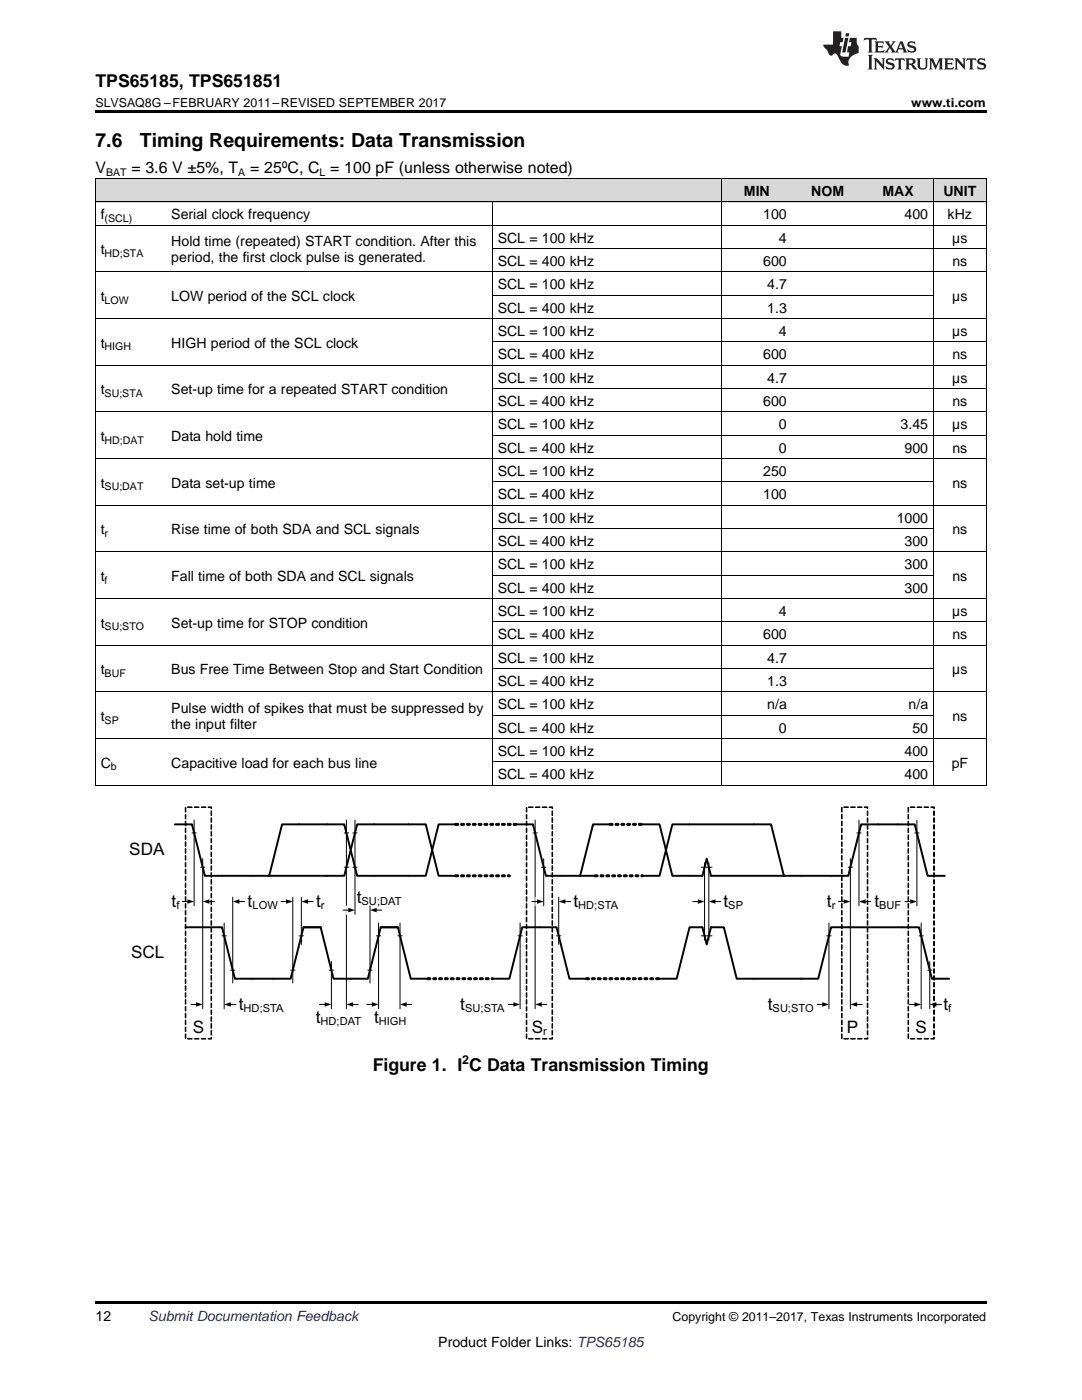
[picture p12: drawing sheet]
<svg xmlns="http://www.w3.org/2000/svg" width="216mm" height="279mm" viewBox="0 0 216 279" stroke-linecap="round" stroke-linejoin="round" font-family="sans-serif">
<defs><g id="words">
<g font-size="3.9">
<text x="19" y="29.3">7.6</text>
<text x="27.9" y="29.3">Timing Requirements: Data Transmission</text>
</g>
<g font-size="3.5">
<text x="19" y="17.3">TPS65185, TPS651851</text>
<text x="74.4" y="213.7">Figure 1. I C Data Transmission Timing</text>
</g>
<g font-size="3.4" fill="#010202">
<text x="25.8" y="170.7">SDA</text>
<text x="34.2" y="181">t</text>
<text x="49.4" y="181">t</text>
<text x="63.1" y="181">t</text>
<text x="71.2" y="180.1">t</text>
<text x="114.4" y="181">t</text>
<text x="144.4" y="181">t</text>
<text x="165" y="181">t</text>
<text x="174.5" y="181">t</text>
<text x="26.1" y="191.2">SCL</text>
<text x="47.7" y="201.5">t</text>
<text x="91.8" y="201.5">t</text>
<text x="153.2" y="201.5">t</text>
<text x="188.3" y="201.5">t</text>
<text x="38.5" y="206.2">S</text>
<text x="63" y="204.1">t</text>
<text x="74.6" y="204.1">t</text>
<text x="106.1" y="206.2">S</text>
<text x="169" y="206.2">P</text>
<text x="182.7" y="206.2">S</text>
</g>
<g font-size="3.2">
<text x="19" y="34.4">V</text>
<text x="26.2" y="34.4">= 3.6 V ±5%, T</text>
<text x="49.9" y="34.4">= 25ºC, C = 100 pF (unless otherwise noted)</text>
</g>
<g font-size="2.8">
<text x="148.4" y="39.1">MIN</text>
<text x="161.9" y="39.1">NOM</text>
<text x="176.1" y="39.1">MAX</text>
<text x="188.2" y="39.1">UNIT</text>
<text x="20.1" y="43.7">f</text>
<text x="34.2" y="43.7">Serial clock frequency</text>
<text x="152.3" y="43.7">100</text>
<text x="180.5" y="43.7">400</text>
<text x="189.1" y="43.7">kHz</text>
<text x="20.1" y="50.7">t</text>
<text x="34.2" y="49.1">Hold time (repeated) START condition. After this</text>
<text x="34.2" y="52.3">period, the first clock pulse is generated.</text>
<text x="99.3" y="48.4">SCL = 100 kHz</text>
<text x="99.3" y="53.1">SCL = 400 kHz</text>
<text x="152.3" y="53.1">600</text>
<text x="155.4" y="48.4">4</text>
<text x="190" y="48.4">µs</text>
<text x="190" y="53.1">ns</text>
<text x="99.3" y="57.7">SCL = 100 kHz</text>
<text x="153.1" y="57.7">4.7</text>
<text x="20.1" y="60">t</text>
<text x="34.2" y="60">LOW period of the SCL clock</text>
<text x="99.3" y="62.4">SCL = 400 kHz</text>
<text x="153.1" y="62.4">1.3</text>
<text x="190" y="60">µs</text>
<text x="20.1" y="69.4">t</text>
<text x="34.2" y="69.4">HIGH period of the SCL clock</text>
<text x="99.3" y="67">SCL = 100 kHz</text>
<text x="99.3" y="71.7">SCL = 400 kHz</text>
<text x="152.3" y="71.7">600</text>
<text x="155.4" y="67">4</text>
<text x="190" y="67">µs</text>
<text x="190" y="71.7">ns</text>
<text x="99.3" y="76.3">SCL = 100 kHz</text>
<text x="153.1" y="76.3">4.7</text>
<text x="190" y="76.3">µs</text>
<text x="20.1" y="78.7">t</text>
<text x="34.2" y="78.7">Set-up time for a repeated START condition</text>
<text x="99.3" y="81">SCL = 400 kHz</text>
<text x="152.3" y="81">600</text>
<text x="190" y="81">ns</text>
<text x="20.1" y="88">t</text>
<text x="34.2" y="88">Data hold time</text>
<text x="99.3" y="85.7">SCL = 100 kHz</text>
<text x="155.4" y="85.7">0</text>
<text x="179.7" y="85.7">3.45</text>
<text x="190" y="85.7">µs</text>
<text x="99.3" y="90.3">SCL = 400 kHz</text>
<text x="99.3" y="95">SCL = 100 kHz</text>
<text x="152.3" y="95">250</text>
<text x="155.4" y="90.3">0</text>
<text x="180.5" y="90.3">900</text>
<text x="190" y="90.3">ns</text>
<text x="20.1" y="97.3">t</text>
<text x="34.2" y="97.3">Data set-up time</text>
<text x="99.3" y="99.6">SCL = 400 kHz</text>
<text x="152.3" y="99.6">100</text>
<text x="190" y="97.3">ns</text>
<text x="20.1" y="106.6">t</text>
<text x="34.2" y="106.6">Rise time of both SDA and SCL signals</text>
<text x="99.3" y="104.3">SCL = 100 kHz</text>
<text x="178.9" y="104.3">1000</text>
<text x="190" y="106.6">ns</text>
<text x="99.3" y="108.9">SCL = 400 kHz</text>
<text x="99.3" y="113.6">SCL = 100 kHz</text>
<text x="180.5" y="108.9">300</text>
<text x="180.5" y="113.6">300</text>
<text x="20.1" y="115.9">t</text>
<text x="34.2" y="115.9">Fall time of both SDA and SCL signals</text>
<text x="99.3" y="118.3">SCL = 400 kHz</text>
<text x="180.5" y="118.3">300</text>
<text x="190" y="115.9">ns</text>
<text x="20.1" y="125.2">t</text>
<text x="34.2" y="125.2">Set-up time for STOP condition</text>
<text x="99.3" y="122.9">SCL = 100 kHz</text>
<text x="155.4" y="122.9">4</text>
<text x="190" y="122.9">µs</text>
<text x="99.3" y="127.6">SCL = 400 kHz</text>
<text x="152.3" y="127.6">600</text>
<text x="190" y="127.6">ns</text>
<text x="20.1" y="134.5">t</text>
<text x="34.2" y="134.5">Bus Free Time Between Stop and Start Condition</text>
<text x="99.3" y="132.2">SCL = 100 kHz</text>
<text x="99.3" y="136.9">SCL = 400 kHz</text>
<text x="153.1" y="132.2">4.7</text>
<text x="153.1" y="136.9">1.3</text>
<text x="190" y="134.5">µs</text>
<text x="20.1" y="143.9">t</text>
<text x="34.2" y="142.3">Pulse width of spikes that must be suppressed by</text>
<text x="99.3" y="141.5">SCL = 100 kHz</text>
<text x="153.1" y="141.5">n/a</text>
<text x="181.3" y="141.5">n/a</text>
<text x="190" y="143.9">ns</text>
<text x="34.2" y="145.5">the input filter</text>
<text x="99.3" y="146.2">SCL = 400 kHz</text>
<text x="155.4" y="146.2">0</text>
<text x="182.1" y="146.2">50</text>
<text x="20.1" y="153.2">C</text>
<text x="34.2" y="153.2">Capacitive load for each bus line</text>
<text x="99.3" y="150.8">SCL = 100 kHz</text>
<text x="99.3" y="155.5">SCL = 400 kHz</text>
<text x="180.5" y="150.8">400</text>
<text x="180.5" y="155.5">400</text>
<text x="189.9" y="153.2">pF</text>
<text x="19" y="263.6">12</text>
<text x="87.5" y="268.9">Product Folder Links: TPS65185</text>
</g>
<text font-size="2.8" fill="#0000c8" x="29.6" y="263.6">Submit Documentation Feedback</text>
<g font-size="2.5">
<text x="19" y="21.4">SLVSAQ8G –FEBRUARY 2011–REVISED SEPTEMBER 2017</text>
<text x="181.8" y="21.4">www.ti.com</text>
<text x="92.2" y="212.3">2</text>
<text x="134.2" y="263.6">Copyright © 2011–2017, Texas Instruments Incorporated</text>
</g>
<g font-size="2.2" fill="#010202">
<text x="35.2" y="181.4">f</text>
<text x="50.4" y="181.4">LOW</text>
<text x="64" y="181.4">r</text>
<text x="72.1" y="180.5">SU;DAT</text>
<text x="115.4" y="181.4">HD;STA</text>
<text x="145.3" y="181.4">SP</text>
<text x="166" y="181.4">r</text>
<text x="175.4" y="181.4">BUF</text>
<text x="48.6" y="201.9">HD;STA</text>
<text x="92.8" y="201.9">SU;STA</text>
<text x="154.2" y="201.9">SU;STO</text>
<text x="189.2" y="201.9">f</text>
<text x="63.9" y="204.5">HD;DAT</text>
<text x="75.6" y="204.5">HIGH</text>
<text x="108.4" y="206.6">r</text>
</g>
<g font-size="2.1">
<text x="21.2" y="35.1">BAT</text>
<text x="47.6" y="35.1">A</text>
<text x="63.8" y="35.1">L</text>
<text x="20.9" y="44.3">(SCL)</text>
<text x="20.9" y="51.3">HD;STA</text>
<text x="20.9" y="60.6">LOW</text>
<text x="20.9" y="69.9">HIGH</text>
<text x="20.9" y="79.2">SU;STA</text>
<text x="20.9" y="88.5">HD;DAT</text>
<text x="20.9" y="97.9">SU;DAT</text>
<text x="20.9" y="107.2">r</text>
<text x="20.9" y="116.5">f</text>
<text x="20.9" y="125.8">SU;STO</text>
<text x="20.9" y="135.1">BUF</text>
<text x="20.9" y="144.4">SP</text>
<text x="22.1" y="153.7">b</text>
</g>
</g></defs>
<g fill="#d8d8d8">
<path d="M19 35.7h14.1v4.7h-14.1z"/>
<path d="M33.1 35.7h65.1v4.7h-65.1z"/>
<path d="M98.2 35.7h45.8v4.7h-45.8z"/>
<path d="M144 35.7h14.1v4.7h-14.1z"/>
<path d="M158.1 35.7h14.1v4.7h-14.1z"/>
<path d="M172.2 35.7h14.1v4.7h-14.1z"/>
<path d="M186.3 35.7h10.5v4.7h-10.5z"/>
</g>
<path d="M19 259.7h177.8v.5h-177.8z" fill="#000"/>
<path d="M36.4 179.9h1.1M38.7 163.7v17.1M40.4 171.4v29.9" fill="none" stroke="#010202" stroke-width=".2"/>
<path d="M37.4 179.5l1.3 .4-1.3 .5z" fill="#010202"/>
<path d="M41.7 179.9h1.1" fill="none" stroke="#010202" stroke-width=".2"/>
<path d="M40.4 179.9l1.4-.4v.9z" fill="#010202"/>
<g fill="none" stroke="#010202" stroke-width=".39">
<path d="M34.9 164.5h3.4l2.6 10.3h3.4M59.7 164.5h-3.4l-2.6 10.3h-3.4M65.3 164.5h3.4l2.6 10.3h3.4M74.7 164.5h-3.4l-2.6 10.3h-3.4M81.5 164.5h3.5l2.5 10.3h3.4M90.9 164.5h-3.4l-2.5 10.3h-3.5M102.9 164.5h3.5l2.5 10.3h6.9l2.5-10.3h3.5M128.2 164.5h3.4l2.6 10.3h3.4M137.6 164.5h-3.4l-2.6 10.3h-3.4M150.4 164.5h3.5l2.5 10.3h3.4M175.3 164.5h-3.5l-2.5 10.3h-3.5M179.1 164.5h3.4l2.6 10.3h3.4"/>
<path d="M37 185.1h7.3l2.6 10.2h3.4M60.6 185.1h3.4l2.6 10.2h6.8l2.6-10.2h3.4M64 185.1h-3.4l-2.6 10.2h-3.4M76 185.1h3.4l2.6 10.2h3.4M98.2 195.3h3.4l2.6-10.2h6.9l2.5 10.2h3.4M141.9 185.1h2.5l2.6 10.2h3.4M169.3 185.1h-3.5l-2.5 10.2h-3.5M180 185.1h3.4l2.5 10.2h3.5"/>
</g>
<g fill="none" stroke="#010202" stroke-width=".2">
<path d="M38.3 166.2h.9M40 173.1h.9M68.7 166.2h.8M68.7 173.1h.8M70.4 166.2h.9M70.4 173.1h.9M106.4 166.2h.8M108.1 173.1h.8M169.3 173.1h.8M171 166.2h.8M182.5 166.2h.9M44.3 186.8h.9"/>
<path d="M44.7 184.2v17.1M46 193.6h.9M58 193.6h.8M59.7 186.8h.9M65.7 193.6h.9M73.4 193.6h.9M75.1 186.8h.9M79.4 186.8h.8M103.4 186.8h.8M111.1 186.8h.8M165 186.8h.8M183.4 186.8h.8"/>
<path d="M185.1 193.6h.8M38.1 200.5h1.1"/>
</g>
<path d="M39.1 200l1.3 .5-1.3 .4z" fill="#010202"/>
<path d="M45.9 200.5h1.2" fill="none" stroke="#010202" stroke-width=".2"/>
<path d="M44.7 200.5l1.4-.5v.9z" fill="#010202"/>
<path d="M46.4 179.1v17.1M47.7 179.9h1.1M58.4 179.1v17.1" fill="none" stroke="#010202" stroke-width=".2"/>
<path d="M46.4 179.9l1.4-.4v.9z" fill="#010202"/>
<path d="M56.1 179.9h1.1" fill="none" stroke="#010202" stroke-width=".2"/>
<path d="M57.1 179.5l1.3 .4-1.3 .5z" fill="#010202"/>
<path d="M60.1 179.1v9.4M61.4 179.9h1.1" fill="none" stroke="#010202" stroke-width=".2"/>
<path d="M60.1 179.9l1.4-.4v.9z" fill="#010202"/>
<path d="M69.1 163.7v37.6M66.1 191.9v9.4M63.8 200.5h1.1" fill="none" stroke="#010202" stroke-width=".2"/>
<path d="M64.8 200l1.3 .5-1.3 .4z" fill="#010202"/>
<path d="M70.3 200.5h1.2" fill="none" stroke="#010202" stroke-width=".2"/>
<path d="M69.1 200.5l1.4-.5v.9z" fill="#010202"/>
<path d="M70.8 163.7v18.8M73.8 180.8v15.4M75 181.6h1.2" fill="none" stroke="#010202" stroke-width=".2"/>
<path d="M73.8 181.6l1.4-.4v.9z" fill="#010202"/>
<path d="M69.1 180.8v1.7" fill="none" stroke="#fff" stroke-width=".2"/>
<path d="M68.5 181.6h1.1" fill="none" stroke="#010202" stroke-width=".2"/>
<path d="M69.5 181.2l1.3 .4-1.3 .5z" fill="#010202"/>
<path d="M75.5 184.2v17.1M79.8 184.2v17.1M73.2 200.5h1.1" fill="none" stroke="#010202" stroke-width=".2"/>
<path d="M74.2 200l1.3 .5-1.3 .4z" fill="#010202"/>
<path d="M81 200.5h1.2" fill="none" stroke="#010202" stroke-width=".2"/>
<path d="M79.8 200.5l1.4-.5v.9z" fill="#010202"/>
<path d="M103.8 184.2v17.1M101.4 200.5h1.2" fill="none" stroke="#010202" stroke-width=".2"/>
<path d="M102.4 200l1.4 .5-1.4 .4z" fill="#010202"/>
<path d="M106.8 163.7v37.6M108 200.5h1.1" fill="none" stroke="#010202" stroke-width=".2"/>
<path d="M106.8 200.5l1.3-.5v.9z" fill="#010202"/>
<path d="M108.5 171.4v9.4M111.5 179.1v9.4M112.7 179.9h1.1" fill="none" stroke="#010202" stroke-width=".2"/>
<path d="M111.5 179.9l1.3-.4v.9z" fill="#010202"/>
<path d="M106.8 179.1v1.7" fill="none" stroke="#fff" stroke-width=".2"/>
<path d="M106.1 179.9h1.2" fill="none" stroke="#010202" stroke-width=".2"/>
<path d="M107.2 179.5l1.3 .4-1.3 .5z" fill="#010202"/>
<path d="M140.2 174.8l.8-3.4 .9 3.4M140.2 185.1l.8 3.4 .9-3.4" fill="none" stroke="#010202" stroke-width=".39"/>
<path d="M140.6 172.2v15.4M141.4 172.2v15.4M142.7 179.9h1.1" fill="none" stroke="#010202" stroke-width=".2"/>
<path d="M141.4 179.9l1.4-.4v.9z" fill="#010202"/>
<path d="M138.2 179.9h1.2" fill="none" stroke="#010202" stroke-width=".2"/>
<path d="M139.2 179.5l1.4 .4-1.4 .5z" fill="#010202"/>
<path d="M165.4 184.2v17.1M163.1 200.5h1.1" fill="none" stroke="#010202" stroke-width=".2"/>
<path d="M164.1 200l1.3 .5-1.3 .4z" fill="#010202"/>
<path d="M169.7 171.4v29.9M170.9 200.5h1.1" fill="none" stroke="#010202" stroke-width=".2"/>
<path d="M169.7 200.5l1.3-.5v.9z" fill="#010202"/>
<path d="M167.3 179.9h1.2M171.4 163.7v17.1" fill="none" stroke="#010202" stroke-width=".2"/>
<path d="M168.3 179.5l1.4 .4-1.4 .5z" fill="#010202"/>
<path d="M172.6 179.9h1.2" fill="none" stroke="#010202" stroke-width=".2"/>
<path d="M171.4 179.9l1.3-.4v.9z" fill="#010202"/>
<path d="M180.6 179.9h1.1M183 163.7v17.1" fill="none" stroke="#010202" stroke-width=".2"/>
<path d="M181.6 179.5l1.4 .4-1.4 .5z" fill="#010202"/>
<path d="M181.5 200.5h1.1" fill="none" stroke="#010202" stroke-width=".2"/>
<path d="M182.5 200l1.3 .5-1.3 .4z" fill="#010202"/>
<path d="M185.5 191.9v9.4M186.7 200.5h1.2" fill="none" stroke="#010202" stroke-width=".2"/>
<path d="M185.5 200.5l1.4-.5v.9z" fill="#010202"/>
<path d="M183.8 184.2v17.1" fill="none" stroke="#010202" stroke-width=".2"/>
<path d="M90.8 164.4l.5-.1 .2 .2-.2 .2h-.4l-.2-.2zM92 164.4l.5-.1 .2 .2-.2 .2h-.4h-.1zM93.1 164.4l.6-.1 .2 .2-.2 .2h-.4h-.2zM94.3 164.4l.5-.1 .2 .2-.2 .2h-.4h-.1zM95.5 164.4l.5-.1 .2 .2-.2 .2h-.4h-.1zM96.6 164.4l.6-.1 .1 .2-.1 .2h-.4h-.2zM97.8 164.4l.5-.1 .2 .2-.2 .2h-.4l-.2-.2zM99 164.4l.5-.1 .2 .2-.2 .2h-.4l-.2-.2zM100.1 164.4l.5-.1 .2 .2-.2 .2h-.3l-.2-.2zM101.3 164.4l.5-.1 .2 .2-.2 .2h-.4l-.2-.2zM102.4 164.4l.5-.1 .2 .2-.2 .2h-.3h-.2z" fill-rule="evenodd" fill="#010202"/>
<path d="M90.8 164.4l.5-.1 .2 .2-.2 .2h-.4l-.2-.2zM92 164.4l.5-.1 .2 .2-.2 .2h-.4h-.1zM93.1 164.4l.6-.1 .2 .2-.2 .2h-.4h-.2zM94.3 164.4l.5-.1 .2 .2-.2 .2h-.4h-.1zM95.5 164.4l.5-.1 .2 .2-.2 .2h-.4h-.1zM96.6 164.4l.6-.1 .1 .2-.1 .2h-.4h-.2zM97.8 164.4l.5-.1 .2 .2-.2 .2h-.4l-.2-.2zM99 164.4l.5-.1 .2 .2-.2 .2h-.4l-.2-.2zM100.1 164.4l.5-.1 .2 .2-.2 .2h-.3l-.2-.2zM101.3 164.4l.5-.1 .2 .2-.2 .2h-.4l-.2-.2zM102.4 164.4l.5-.1 .2 .2-.2 .2h-.3h-.2z" fill="none" stroke="#010202" stroke-width=".2"/>
<path d="M90.8 174.7l.5-.1 .2 .2-.2 .2h-.4l-.2-.2zM92 174.7l.5-.1 .2 .2-.2 .2h-.4l-.1-.1zM93.1 174.7l.6-.1 .2 .2-.2 .2h-.4l-.2-.1zM94.3 174.7l.5-.1 .2 .2-.2 .2h-.4l-.1-.1zM95.5 174.7l.5-.1 .2 .2-.2 .2h-.4l-.1-.1zM96.6 174.7l.6-.1 .1 .2-.1 .2h-.4l-.2-.1zM97.8 174.7l.5-.1 .2 .2-.2 .2h-.4l-.2-.2zM99 174.7l.5-.1 .2 .2-.2 .2h-.4l-.2-.2zM100.1 174.7l.5-.1 .2 .2-.2 .2h-.3l-.2-.2zM101.3 174.7l.3-.1 .2 .2v.1l-.4 .1-.2-.2z" fill-rule="evenodd" fill="#010202"/>
<path d="M90.8 174.7l.5-.1 .2 .2-.2 .2h-.4l-.2-.2zM92 174.7l.5-.1 .2 .2-.2 .2h-.4l-.1-.1zM93.1 174.7l.6-.1 .2 .2-.2 .2h-.4l-.2-.1zM94.3 174.7l.5-.1 .2 .2-.2 .2h-.4l-.1-.1zM95.5 174.7l.5-.1 .2 .2-.2 .2h-.4l-.1-.1zM96.6 174.7l.6-.1 .1 .2-.1 .2h-.4l-.2-.1zM97.8 174.7l.5-.1 .2 .2-.2 .2h-.4l-.2-.2zM99 174.7l.5-.1 .2 .2-.2 .2h-.4l-.2-.2zM100.1 174.7l.5-.1 .2 .2-.2 .2h-.3l-.2-.2zM101.3 174.7l.3-.1 .2 .2v.1l-.4 .1-.2-.2z" fill="none" stroke="#010202" stroke-width=".2"/>
<path d="M85.2 195.2l.6-.1 .2 .2-.2 .2h-.4l-.2-.2zM86.4 195.2l.5-.1 .2 .2-.2 .2h-.4h-.1zM87.6 195.2l.5-.1 .2 .2-.2 .2h-.4h-.1zM88.7 195.2l.6-.1 .2 .2-.2 .2h-.4h-.2zM89.9 195.2l.5-.1 .2 .2-.2 .2h-.4h-.1zM91.1 195.2l.5-.1 .2 .2-.2 .2h-.4h-.1zM92.2 195.2l.6-.1 .1 .2-.1 .2h-.4l-.2-.2zM93.4 195.2l.5-.1 .2 .2-.2 .2h-.4l-.2-.2zM94.6 195.2l.5-.1 .2 .2-.2 .2h-.4l-.2-.2zM95.7 195.2l.5-.1 .2 .2-.2 .2h-.3l-.2-.2zM96.9 195.2l.5-.1 .2 .2-.2 .2h-.4h-.1zM98 195.3a.2 .2 0 0 1 .4 0 .2 .2 0 0 1-.4 0z" fill-rule="evenodd" fill="#010202"/>
<g fill="none" stroke="#010202" stroke-width=".2">
<path d="M85.2 195.2l.6-.1 .2 .2-.2 .2h-.4l-.2-.2zM86.4 195.2l.5-.1 .2 .2-.2 .2h-.4h-.1zM87.6 195.2l.5-.1 .2 .2-.2 .2h-.4h-.1zM88.7 195.2l.6-.1 .2 .2-.2 .2h-.4h-.2zM89.9 195.2l.5-.1 .2 .2-.2 .2h-.4h-.1zM91.1 195.2l.5-.1 .2 .2-.2 .2h-.4h-.1zM92.2 195.2l.6-.1 .1 .2-.1 .2h-.4l-.2-.2zM93.4 195.2l.5-.1 .2 .2-.2 .2h-.4l-.2-.2zM94.6 195.2l.5-.1 .2 .2-.2 .2h-.4l-.2-.2zM95.7 195.2l.5-.1 .2 .2-.2 .2h-.3l-.2-.2zM96.9 195.2l.5-.1 .2 .2-.2 .2h-.4h-.1z"/>
<circle cx="98.2" cy="195.3" r=".2"/>
</g>
<path d="M116.9 195.2l.5-.1 .2 .2-.2 .2h-.4l-.1-.2zM118.1 195.2l.5-.1 .2 .2-.2 .2h-.4h-.1zM119.2 195.2l.6-.1 .2 .2-.2 .2h-.4h-.2zM120.4 195.2l.5-.1 .2 .2-.2 .2h-.4h-.1zM121.6 195.2l.5-.1 .2 .2-.2 .2h-.4h-.1zM122.7 195.2l.6-.1 .1 .2-.1 .2h-.4h-.2zM123.9 195.2l.5-.1 .2 .2-.2 .2h-.4l-.2-.2zM125.1 195.2l.5-.1 .2 .2-.2 .2h-.4l-.2-.2zM126.2 195.2l.5-.1 .2 .2-.2 .2h-.3l-.2-.2zM127.4 195.2l.5-.1 .2 .2-.2 .2h-.4l-.2-.2zM128.6 195.2l.5-.1 .2 .2-.2 .2h-.4h-.1zM129.7 195.2l.5-.1 .2 .2-.2 .2h-.3h-.2zM130.9 195.2l.5-.1 .2 .2-.2 .2h-.4h-.1z" fill-rule="evenodd" fill="#010202"/>
<g fill="none" stroke="#010202" stroke-width=".2">
<path d="M116.9 195.2l.5-.1 .2 .2-.2 .2h-.4l-.1-.2zM118.1 195.2l.5-.1 .2 .2-.2 .2h-.4h-.1zM119.2 195.2l.6-.1 .2 .2-.2 .2h-.4h-.2zM120.4 195.2l.5-.1 .2 .2-.2 .2h-.4h-.1zM121.6 195.2l.5-.1 .2 .2-.2 .2h-.4h-.1zM122.7 195.2l.6-.1 .1 .2-.1 .2h-.4h-.2zM123.9 195.2l.5-.1 .2 .2-.2 .2h-.4l-.2-.2zM125.1 195.2l.5-.1 .2 .2-.2 .2h-.4l-.2-.2zM126.2 195.2l.5-.1 .2 .2-.2 .2h-.3l-.2-.2zM127.4 195.2l.5-.1 .2 .2-.2 .2h-.4l-.2-.2zM128.6 195.2l.5-.1 .2 .2-.2 .2h-.4h-.1zM129.7 195.2l.5-.1 .2 .2-.2 .2h-.3h-.2z"/>
<path d="M130.9 195.2l.5-.1 .2 .2-.2 .2h-.4h-.1z"/>
</g>
<path d="M121.6 164.4l.5-.1 .2 .2-.2 .2h-.3l-.2-.2zM122.8 164.4l.5-.1 .2 .2-.2 .2h-.4h-.1zM123.9 164.4l.6-.1 .2 .2-.2 .2h-.4h-.2zM125.1 164.4l.5-.1 .2 .2-.2 .2h-.4h-.1zM126.3 164.4l.5-.1 .2 .2-.2 .2h-.4h-.1zM127.4 164.4l.6-.1 .2 .2-.2 .2h-.4h-.2z" fill-rule="evenodd" fill="#010202"/>
<path d="M121.6 164.4l.5-.1 .2 .2-.2 .2h-.3l-.2-.2zM122.8 164.4l.5-.1 .2 .2-.2 .2h-.4h-.1zM123.9 164.4l.6-.1 .2 .2-.2 .2h-.4h-.2zM125.1 164.4l.5-.1 .2 .2-.2 .2h-.4h-.1zM126.3 164.4l.5-.1 .2 .2-.2 .2h-.4h-.1zM127.4 164.4l.6-.1 .2 .2-.2 .2h-.4h-.2z" fill="none" stroke="#010202" stroke-width=".2"/>
<path d="M118.6 174.7l.5-.1 .2 .2-.2 .2h-.3l-.2-.2zM119.8 174.7l.5-.1 .2 .2-.2 .2h-.4l-.1-.1zM121 174.7l.5-.1 .2 .2-.2 .2h-.4l-.1-.1zM122.1 174.7l.5-.1 .2 .2-.2 .2h-.3l-.2-.1zM123.3 174.7l.5-.1 .2 .2-.2 .2h-.4l-.1-.1zM124.4 174.7l.6-.1 .2 .2-.2 .2h-.4l-.2-.1zM125.6 174.7l.5-.1 .2 .2-.2 .2h-.4l-.2-.2zM126.8 174.7l.5-.1 .2 .2-.2 .2h-.4l-.2-.2zM127.9 174.8a.25 .25 0 0 1 .5 0 .25 .25 0 0 1-.5 0z" fill-rule="evenodd" fill="#010202"/>
<g fill="none" stroke="#010202" stroke-width=".2">
<path d="M118.6 174.7l.5-.1 .2 .2-.2 .2h-.3l-.2-.2zM119.8 174.7l.5-.1 .2 .2-.2 .2h-.4l-.1-.1zM121 174.7l.5-.1 .2 .2-.2 .2h-.4l-.1-.1zM122.1 174.7l.5-.1 .2 .2-.2 .2h-.3l-.2-.1zM123.3 174.7l.5-.1 .2 .2-.2 .2h-.4l-.1-.1zM124.4 174.7l.6-.1 .2 .2-.2 .2h-.4l-.2-.1zM125.6 174.7l.5-.1 .2 .2-.2 .2h-.4l-.2-.2zM126.8 174.7l.5-.1 .2 .2-.2 .2h-.4l-.2-.2zM139.9 173.1h2.2M139.9 186.8h2.2"/>
<circle cx="128.2" cy="174.8" r=".21"/>
</g>
<g fill="none" stroke="#010202" stroke-width=".39">
<path d="M44.3 174.8h6M53.7 174.8h11.6M59.7 164.5h5.6M74.7 174.8h6.8M74.7 164.5h6.8M115.8 174.8h3M137.6 174.8h2.6M137.6 164.5h12.8M141.9 174.8h14.5M159.8 174.8h6M175.3 164.5h3.8M50.3 195.3h4.3"/>
<path d="M140.2 185.1h-2.6l-2.6 10.2h-3.4M150.4 195.3h9.4M169.3 185.1h10.7"/>
</g>
<path d="M105 161.2l.1 .9zM105 162.5l.1 .9zM105 163.9l.1 .9zM105 165.3l.1 .9zM105 166.6l.1 .9zM105 168l.1 .9zM105 169.4l.1 .9zM105 170.8l.1 .8zM105 172.1l.1 .9zM105 173.5l.1 .9zM105 174.9l.1 .9zM105 176.2l.1 .9zM105 177.6l.1 .9zM105 179l.1 .9zM105 180.3l.1 .9zM105 181.7l.1 .9zM105 183.1l.1 .9zM105 184.4l.1 .9zM105 185.8l.1 .9zM105 187.2l.1 .9zM105 188.6l.1 .9zM105 189.9l.1 .9zM105 191.3l.1 .9zM105 192.7l.1 .9zM105 194l.1 .9zM105 195.4l.1 .9zM105 196.8l.1 .9zM105 198.1l.1 .9zM105 199.5l.1 .9zM105 200.9l.1 .9zM105 202.2l.1 .9zM105 203.6l.1 .9zM105 205l.1 .9zM105 206.4l.1 .8zM105.5 207.3h.9zM106.9 207.3h.8zM108.2 207.3h.9zM109.6 207.3h.5l.1-.3 .1 .1-.1 .3zM110.2 205.7v.9zM110.2 204.3v.9zM110.2 202.9v.9zM110.2 201.6v.9zM110.2 200.2v.9zM110.2 198.8v.9zM110.2 197.5v.9zM110.2 196.1v.9zM110.2 194.7v.9zM110.2 193.3v.9zM110.2 192v.9zM110.2 190.6v.9zM110.2 189.2v.9zM110.2 187.9v.9zM110.2 186.5v.9zM110.2 185.1v.9zM110.2 183.8v.9zM110.2 182.4v.9zM110.2 181v.9zM110.2 179.7v.9zM110.2 178.3v.9zM110.2 176.9v.9zM110.2 175.5v.9zM110.2 174.2v.9zM110.2 172.8v.9zM110.2 171.4v.9zM110.2 170.1v.9zM110.2 168.7v.9zM110.2 167.3v.9zM110.2 166v.9zM110.2 164.6v.9zM110.2 163.2v.9zM110.2 161.9v.8zM109.6 161.1h.6v.3l-.1-.3zM108.2 161.1h.9zM106.9 161.1h.8zM105.5 161.1h.9z" fill-rule="evenodd" fill="#010202"/>
<g fill="none" stroke="#010202" stroke-width=".2">
<path d="M105 161.2l.1 .9zM105 162.5l.1 .9zM105 163.9l.1 .9zM105 165.3l.1 .9zM105 166.6l.1 .9zM105 168l.1 .9zM105 169.4l.1 .9zM105 170.8l.1 .8zM105 172.1l.1 .9zM105 173.5l.1 .9zM105 174.9l.1 .9zM105 176.2l.1 .9z"/>
<path d="M105 177.6l.1 .9zM105 179l.1 .9zM105.5 161.1h.9zM106.9 161.1h.8zM108.2 161.1h.9zM109.6 161.1h.6v.3l-.1-.3zM110.2 179.7v.9zM110.2 178.3v.9zM110.2 176.9v.9zM110.2 175.5v.9zM110.2 174.2v.9zM110.2 172.8v.9z"/>
<path d="M110.2 171.4v.9zM110.2 170.1v.9zM110.2 168.7v.9zM110.2 167.3v.9zM110.2 166v.9zM110.2 164.6v.9zM110.2 163.2v.9zM110.2 161.9v.8zM105 180.3l.1 .9zM105 181.7l.1 .9zM105 183.1l.1 .9zM105 184.4l.1 .9z"/>
<path d="M105 185.8l.1 .9zM105 187.2l.1 .9zM105 188.6l.1 .9zM105 189.9l.1 .9zM105 191.3l.1 .9zM105 192.7l.1 .9zM105 194l.1 .9zM105 195.4l.1 .9zM105 196.8l.1 .9zM105 198.1l.1 .9zM105 199.5l.1 .9zM110.2 198.8v.9z"/>
<path d="M110.2 197.5v.9zM110.2 196.1v.9zM110.2 194.7v.9zM110.2 193.3v.9zM110.2 192v.9zM110.2 190.6v.9zM110.2 189.2v.9zM110.2 187.9v.9zM110.2 186.5v.9zM110.2 185.1v.9zM110.2 183.8v.9zM110.2 182.4v.9z"/>
<path d="M110.2 181v.9zM105 200.9l.1 .9zM105 202.2l.1 .9zM105 203.6l.1 .9zM105 205l.1 .9zM105 206.4l.1 .8zM105.5 207.3h.9zM106.9 207.3h.8zM108.2 207.3h.9zM109.6 207.3h.5l.1-.3 .1 .1-.1 .3zM110.2 205.7v.9zM110.2 204.3v.9z"/>
<path d="M110.2 202.9v.9zM110.2 201.6v.9zM110.2 200.2v.9z"/>
</g>
<path d="M167.9 161.2l.1 .9zM167.9 162.5l.1 .9zM167.9 163.9l.1 .9zM167.9 165.3l.1 .9zM167.9 166.7l.1 .8zM167.9 168l.1 .9zM167.9 169.4l.1 .9zM167.9 170.8l.1 .9zM167.9 172.1l.1 .9zM167.9 173.5l.1 .9zM167.9 174.9l.1 .9zM167.9 176.2l.1 .9zM167.9 177.6l.1 .9zM167.9 179l.1 .9zM167.9 180.3l.1 .9zM167.9 181.7l.1 .9zM167.9 183.1l.1 .9zM167.9 184.4l.1 .9zM167.9 185.8l.1 .9zM167.9 187.2l.1 .9zM167.9 188.6l.1 .9zM167.9 189.9l.1 .9zM167.9 191.3l.1 .9zM167.9 192.7l.1 .9zM167.9 194l.1 .9zM167.9 195.4l.1 .9zM167.9 196.8l.1 .9zM167.9 198.1l.1 .9zM167.9 199.5l.1 .9zM167.9 200.9l.1 .9zM167.9 202.2l.1 .9zM167.9 203.6l.1 .9zM167.9 205l.1 .9zM167.9 206.4l.1 .8zM168.4 207.3h.9zM169.8 207.3h.9zM171.1 207.3h.9zM172.5 207.3h.5l.1-.3 .1 .1-.1 .3zM173.1 205.7v.9zM173.1 204.3v.9zM173.1 202.9v.9zM173.1 201.6v.9zM173.1 200.2v.9zM173.1 198.8v.9zM173.1 197.5v.9zM173.1 196.1v.9zM173.1 194.7v.9zM173.1 193.3v.9zM173.1 192v.9zM173.1 190.6v.9zM173.1 189.2v.9zM173.1 187.9v.9zM173.1 186.5v.9zM173.1 185.1v.9zM173.1 183.8v.9zM173.1 182.4v.9zM173.1 181v.9zM173.1 179.7v.9zM173.1 178.3v.9zM173.1 176.9v.9zM173.1 175.5v.9zM173.1 174.2v.9zM173.1 172.8v.9zM173.1 171.4v.9zM173.1 170.1v.9zM173.1 168.7v.9zM173.1 167.3v.9zM173.1 166v.9zM173.1 164.6v.9zM173.1 163.2v.9zM173.1 161.9v.8zM172.5 161.1l.6-.1v.4l-.1-.3zM171.1 161.1h.9zM169.8 161.1h.9zM168.4 161.1h.9z" fill-rule="evenodd" fill="#010202"/>
<g fill="none" stroke="#010202" stroke-width=".2">
<path d="M167.9 161.2l.1 .9zM167.9 162.5l.1 .9zM167.9 163.9l.1 .9zM167.9 165.3l.1 .9zM167.9 166.7l.1 .8zM167.9 168l.1 .9zM167.9 169.4l.1 .9zM167.9 170.8l.1 .9zM167.9 172.1l.1 .9zM167.9 173.5l.1 .9zM167.9 174.9l.1 .9zM167.9 176.2l.1 .9z"/>
<path d="M167.9 177.6l.1 .9zM167.9 179l.1 .9zM168.4 161.1h.9zM169.8 161.1h.9zM171.1 161.1h.9zM172.5 161.1l.6-.1v.4l-.1-.3zM173.1 179.7v.9zM173.1 178.3v.9zM173.1 176.9v.9zM173.1 175.5v.9zM173.1 174.2v.9zM173.1 172.8v.9z"/>
<path d="M173.1 171.4v.9zM173.1 170.1v.9zM173.1 168.7v.9zM173.1 167.3v.9zM173.1 166v.9zM173.1 164.6v.9zM173.1 163.2v.9zM173.1 161.9v.8zM167.9 180.3l.1 .9zM167.9 181.7l.1 .9zM167.9 183.1l.1 .9zM167.9 184.4l.1 .9z"/>
<path d="M167.9 185.8l.1 .9zM167.9 187.2l.1 .9zM167.9 188.6l.1 .9zM167.9 189.9l.1 .9zM167.9 191.3l.1 .9zM167.9 192.7l.1 .9zM167.9 194l.1 .9zM167.9 195.4l.1 .9zM167.9 196.8l.1 .9zM167.9 198.1l.1 .9zM167.9 199.5l.1 .9zM173.1 198.8v.9z"/>
<path d="M173.1 197.5v.9zM173.1 196.1v.9zM173.1 194.7v.9zM173.1 193.3v.9zM173.1 192v.9zM173.1 190.6v.9zM173.1 189.2v.9zM173.1 187.9v.9zM173.1 186.5v.9zM173.1 185.1v.9zM173.1 183.8v.9zM173.1 182.4v.9z"/>
<path d="M173.1 181v.9zM167.9 200.9l.1 .9zM167.9 202.2l.1 .9zM167.9 203.6l.1 .9zM167.9 205l.1 .9zM167.9 206.4l.1 .8zM168.4 207.3h.9zM169.8 207.3h.9zM171.1 207.3h.9zM172.5 207.3h.5l.1-.3 .1 .1-.1 .3zM173.1 205.7v.9zM173.1 204.3v.9z"/>
<path d="M173.1 202.9v.9zM173.1 201.6v.9zM173.1 200.2v.9z"/>
</g>
<path d="M181.2 161.2v.9zM181.2 162.5v.9zM181.2 163.9v.9zM181.2 165.3v.9zM181.2 166.7v.8zM181.2 168v.9zM181.2 169.4v.9zM181.2 170.8v.9zM181.2 172.1v.9zM181.2 173.5v.9zM181.2 174.9v.9zM181.2 176.2v.9zM181.2 177.6v.9zM181.2 179v.9zM181.2 180.3v.9zM181.2 181.7v.9zM181.2 183.1v.9zM181.2 184.4v.9zM181.2 185.8v.9zM181.2 187.2v.9zM181.2 188.6v.9zM181.2 189.9v.9zM181.2 191.3v.9zM181.2 192.7v.9zM181.2 194v.9zM181.2 195.4v.9zM181.2 196.8v.9zM181.2 198.1v.9zM181.2 199.5v.9zM181.2 200.9v.9zM181.2 202.2v.9zM181.2 203.6v.9zM181.2 205v.9zM181.2 206.4v.8zM181.7 207.3h.9zM183 207.3h.9zM184.4 207.3h.9zM185.8 207.3h.5v-.3l.1 .1v.3zM186.3 205.7l.1 .9zM186.3 204.3l.1 .9zM186.3 202.9l.1 .9zM186.3 201.6l.1 .9zM186.3 200.2l.1 .9zM186.3 198.8l.1 .9zM186.3 197.5l.1 .9zM186.3 196.1l.1 .9zM186.3 194.7l.1 .9zM186.3 193.3l.1 .9zM186.3 192l.1 .9zM186.3 190.6l.1 .9zM186.3 189.2l.1 .9zM186.3 187.9l.1 .9zM186.3 186.5l.1 .9zM186.3 185.1l.1 .9zM186.3 183.8l.1 .9zM186.3 182.4l.1 .9zM186.3 181l.1 .9zM186.3 179.7l.1 .9zM186.3 178.3l.1 .9zM186.3 176.9l.1 .9zM186.3 175.5l.1 .9zM186.3 174.2l.1 .9zM186.3 172.8l.1 .9zM186.3 171.4l.1 .9zM186.3 170.1l.1 .9zM186.3 168.7l.1 .9zM186.3 167.3l.1 .9zM186.3 166l.1 .9zM186.3 164.6l.1 .9zM186.3 163.2l.1 .9zM186.3 161.9l.1 .8zM185.8 161.1l.6-.1v.4l-.1-.3zM184.4 161.1h.9zM183 161.1h.9zM181.7 161.1h.9z" fill-rule="evenodd" fill="#010202"/>
<g fill="none" stroke="#010202" stroke-width=".2">
<path d="M181.2 161.2v.9zM181.2 162.5v.9zM181.2 163.9v.9zM181.2 165.3v.9zM181.2 166.7v.8zM181.2 168v.9zM181.2 169.4v.9zM181.2 170.8v.9zM181.2 172.1v.9zM181.2 173.5v.9zM181.2 174.9v.9zM181.2 176.2v.9z"/>
<path d="M181.2 177.6v.9zM181.2 179v.9zM181.7 161.1h.9zM183 161.1h.9zM184.4 161.1h.9zM185.8 161.1l.6-.1v.4l-.1-.3zM186.3 179.7l.1 .9zM186.3 178.3l.1 .9zM186.3 176.9l.1 .9zM186.3 175.5l.1 .9zM186.3 174.2l.1 .9zM186.3 172.8l.1 .9z"/>
<path d="M186.3 171.4l.1 .9zM186.3 170.1l.1 .9zM186.3 168.7l.1 .9zM186.3 167.3l.1 .9zM186.3 166l.1 .9zM186.3 164.6l.1 .9zM186.3 163.2l.1 .9zM186.3 161.9l.1 .8zM181.2 180.3v.9zM181.2 181.7v.9zM181.2 183.1v.9zM181.2 184.4v.9z"/>
<path d="M181.2 185.8v.9zM181.2 187.2v.9zM181.2 188.6v.9zM181.2 189.9v.9zM181.2 191.3v.9zM181.2 192.7v.9zM181.2 194v.9zM181.2 195.4v.9zM181.2 196.8v.9zM181.2 198.1v.9zM181.2 199.5v.9zM186.3 198.8l.1 .9z"/>
<path d="M186.3 197.5l.1 .9zM186.3 196.1l.1 .9zM186.3 194.7l.1 .9zM186.3 193.3l.1 .9zM186.3 192l.1 .9zM186.3 190.6l.1 .9zM186.3 189.2l.1 .9zM186.3 187.9l.1 .9zM186.3 186.5l.1 .9zM186.3 185.1l.1 .9zM186.3 183.8l.1 .9zM186.3 182.4l.1 .9z"/>
<path d="M186.3 181l.1 .9zM181.2 200.9v.9zM181.2 202.2v.9zM181.2 203.6v.9zM181.2 205v.9zM181.2 206.4v.8zM181.7 207.3h.9zM183 207.3h.9zM184.4 207.3h.9zM185.8 207.3h.5v-.3l.1 .1v.3zM186.3 205.7l.1 .9zM186.3 204.3l.1 .9z"/>
<path d="M186.3 202.9l.1 .9zM186.3 201.6l.1 .9zM186.3 200.2l.1 .9z"/>
</g>
<path d="M37 161.2v.9zM37 162.5v.9zM37 163.9v.9zM37 165.3v.9zM37 166.6v.9zM37 168v.9zM37 169.4v.9zM37 170.8v.8zM37 172.1v.9zM37 173.5v.9zM37 174.9v.9zM37 176.2v.9zM37 177.6v.9zM37 179v.9zM37 180.3v.9zM37 181.7v.9zM37 183.1v.9zM37 184.4v.9zM37 185.8v.9zM37 187.2v.9zM37 188.6v.9zM37 189.9v.9zM37 191.3v.9zM37 192.7v.9zM37 194v.9zM37 195.4v.9zM37 196.8v.9zM37 198.1v.9zM37 199.5v.9zM37 200.9v.9zM37 202.2v.9zM37 203.6v.9zM37 205v.9zM37 206.4v.8zM37.4 207.3h.9zM38.8 207.3h.9zM40.2 207.3h.9zM41.5 207.3h.6v-.3l.1 .1v.3zM42.1 205.7l.1 .9zM42.1 204.3l.1 .9zM42.1 202.9l.1 .9zM42.1 201.6l.1 .9zM42.1 200.2l.1 .9zM42.1 198.8l.1 .9zM42.1 197.5l.1 .9zM42.1 196.1l.1 .9zM42.1 194.7l.1 .9zM42.1 193.3l.1 .9zM42.1 192l.1 .9zM42.1 190.6l.1 .9zM42.1 189.2l.1 .9zM42.1 187.9l.1 .9zM42.1 186.5l.1 .9zM42.1 185.1l.1 .9zM42.1 183.8l.1 .9zM42.1 182.4l.1 .9zM42.1 181l.1 .9zM42.1 179.7l.1 .9zM42.1 178.3l.1 .9zM42.1 176.9l.1 .9zM42.1 175.5l.1 .9zM42.1 174.2l.1 .9zM42.1 172.8l.1 .9zM42.1 171.4l.1 .9zM42.1 170.1l.1 .9zM42.1 168.7l.1 .9zM42.1 167.3l.1 .9zM42.1 166l.1 .9zM42.1 164.6l.1 .9zM42.1 163.2l.1 .9zM42.1 161.9l.1 .8zM41.5 161.1h.7v.3l-.1-.3zM40.2 161.1h.9zM38.8 161.1h.9zM37.4 161.1h.9z" fill-rule="evenodd" fill="#010202"/>
<g fill="none" stroke="#010202" stroke-width=".2">
<path d="M37 161.2v.9zM37 162.5v.9zM37 163.9v.9zM37 165.3v.9zM37 166.6v.9zM37 168v.9zM37 169.4v.9zM37 170.8v.8zM37 172.1v.9zM37 173.5v.9zM37 174.9v.9zM37 176.2v.9z"/>
<path d="M37 177.6v.9zM37 179v.9zM37.4 161.1h.9zM38.8 161.1h.9zM40.2 161.1h.9zM41.5 161.1h.7v.3l-.1-.3zM42.1 179.7l.1 .9zM42.1 178.3l.1 .9zM42.1 176.9l.1 .9zM42.1 175.5l.1 .9zM42.1 174.2l.1 .9zM42.1 172.8l.1 .9z"/>
<path d="M42.1 171.4l.1 .9zM42.1 170.1l.1 .9zM42.1 168.7l.1 .9zM42.1 167.3l.1 .9zM42.1 166l.1 .9zM42.1 164.6l.1 .9zM42.1 163.2l.1 .9zM42.1 161.9l.1 .8zM37 180.3v.9zM37 181.7v.9zM37 183.1v.9zM37 184.4v.9z"/>
<path d="M37 185.8v.9zM37 187.2v.9zM37 188.6v.9zM37 189.9v.9zM37 191.3v.9zM37 192.7v.9zM37 194v.9zM37 195.4v.9zM37 196.8v.9zM37 198.1v.9zM37 199.5v.9zM42.1 198.8l.1 .9z"/>
<path d="M42.1 197.5l.1 .9zM42.1 196.1l.1 .9zM42.1 194.7l.1 .9zM42.1 193.3l.1 .9zM42.1 192l.1 .9zM42.1 190.6l.1 .9zM42.1 189.2l.1 .9zM42.1 187.9l.1 .9zM42.1 186.5l.1 .9zM42.1 185.1l.1 .9zM42.1 183.8l.1 .9zM42.1 182.4l.1 .9z"/>
<path d="M42.1 181l.1 .9zM37 200.9v.9zM37 202.2v.9zM37 203.6v.9zM37 205v.9zM37 206.4v.8zM37.4 207.3h.9zM38.8 207.3h.9zM40.2 207.3h.9zM41.5 207.3h.6v-.3l.1 .1v.3zM42.1 205.7l.1 .9zM42.1 204.3l.1 .9z"/>
<path d="M42.1 202.9l.1 .9zM42.1 201.6l.1 .9zM42.1 200.2l.1 .9z"/>
</g>
<g fill="none" stroke="#000" stroke-width=".2">
<path d="M19 35.6h177.8M19.1 35.7v121.1M144 35.7v121.1M186.2 35.7v121.1M196.8 35.7v121.1M19 54.3h177.8M19 45h177.8M19 40.3h177.8M98.2 40.3v116.5M98.2 58.9h88.1M98.2 49.6h98.6M19 72.9h177.8"/>
<path d="M19 63.6h177.8M98.2 77.6h98.6M98.2 68.2h98.6M19 91.5h177.8M19 82.2h177.8M98.2 96.2h88.1M98.2 86.9h98.6M19 119.5h177.8M19 110.2h177.8M19 100.8h177.8M98.2 114.8h88.1M98.2 105.5h88.1"/>
<path d="M19 138.1h177.8M19 128.8h177.8M98.2 133.4h88.1M98.2 124.1h98.6M19 156.7h177.8M19 147.4h177.8M98.2 152.1h88.1M98.2 142.8h88.1"/>
</g>
<path d="M19 22h177.8v.5h-177.8zM19 156.7l.2 .1zM98.1 156.7l.1 .1zM143.9 156.7l.1 .1zM158 156.7l.1 .1zM172.1 156.7l.1 .1zM186.2 156.7l.1 .1zM196.7 156.7l.1 .1z" fill="#000"/>
<g fill="#231f20">
<path d="M172.5 7.6l-.1 .5 .4-.2h.6v.1v2.1l-.2 .4h.9l-.2-.4v-2.1l.1-.1h.5l.5 .2-.2-.5zM174.5 8.3l.2 .3v1.5l-.2 .4h1.8l.2-.6a1.04 1.04 0 0 1-1.3 .2v-.7h.6l.3 .2v-.6l-.3 .2h-.6v-.6l.8-.1 .4 .3-.2-.5zM176.5 8.3l.9 1.1-.9 1.1h.8l-.2-.2 .4-.7 .5 .7-.2 .2h1.5l-.2-.2 .2-.4h.9l.1 .4-.2 .2h1l-.3-.3-.7-1.9h-.5l-.9 2-.8-1 .9-1h-.8l.1 .3-.4 .5-.3-.6 .1-.2zM179.7 8.6l.4 1h-.7zM181.3 8.4a.63 .63 0 0 0-.2 .7 .63 .63 0 0 0 .6 .4l.6 .2 .1 .2a.75 .75 0 0 1-.7 .4 .75 .75 0 0 1-.6-.5l.1 .7 .1-.1a1.11 1.11 0 0 0 1.5-.6 1.13 1.13 0 0 0-1.2-.8l-.1-.4a1.04 1.04 0 0 1 1.2 .2l-.2-.5-.2 .1-.4-.2zM173.2 10.9l.2 .4v2.2l-.2 .4h1l-.3-.4v-2.2l.3-.4zM174.3 11.6l.3 .4v1.5l-.3 .4h.8l-.2-.4v-1.3l1.5 1.7v-1.9l.2-.4h-.7l.2 .4v.9l-1.1-1.3zM177 11.8a.62 .62 0 0 0-.2 .7 .62 .62 0 0 0 .6 .4l.6 .1 .1 .3a.76 .76 0 0 1-.7 .3 .76 .76 0 0 1-.7-.4l.2 .7 .1-.1a1.11 1.11 0 0 0 1.5-.6 1.13 1.13 0 0 0-1.2-.8l-.1-.4a1.04 1.04 0 0 1 1.2 .2l-.2-.6-.2 .1-.5-.1zM178.7 11.6l-.2 .6a.61 .61 0 0 1 .8-.3v1.6l-.2 .4h.9l-.2-.4v-1.6a.63 .63 0 0 1 .7 .3l-.1-.6zM180.6 11.6l.3 .4v1.5l-.3 .4h1l-.2-.2-.1-.8 .6 .2a.76 .76 0 0 0 1.2 .7l-1-1a.58 .58 0 0 0 .6-.5 .58 .58 0 0 0-.5-.6zM181.4 11.9h.1a.45 .45 0 0 1 .5 .1 .45 .45 0 0 1 .1 .5l-.8 .2zM182.9 11.6l.2 .2a2.17 2.17 0 0 0 .3 1.9 .99 .99 0 0 0 1.6-.6v-1.1l.2-.4h-.7l.2 .2a1.92 1.92 0 0 1-.2 1.8 .6 .6 0 0 1-.9-.5v-1.1l.2-.4zM185.4 11.6l.2 .4v1.5l-.2 .4h.7l-.2-.4v-1.4l.8 1.8 .8-1.8v1.4l-.2 .4h.9l-.2-.4v-1.5l.2-.4h-.8l-.6 1.5-.6-1.5zM188.4 11.6l.2 .4v1.5l-.2 .4h1.8l.1-.6a1.04 1.04 0 0 1-1.2 .1v-.6h.5l.4 .2v-.6l-.4 .2h-.5v-.7h.8l.3 .3-.1-.6zM190.5 11.6l.2 .4v1.5l-.2 .4h.7l-.2-.4v-1.3l1.5 1.7v-1.9l.2-.4h-.7l.2 .4v.9l-1.1-1.3zM192.9 11.6l-.1 .6a.61 .61 0 0 1 .7-.3l.1 1.6-.3 .4h1l-.3-.4 .1-1.6a.63 .63 0 0 1 .7 .3l-.1-.6zM195.2 11.8a.62 .62 0 0 0-.2 .7 .62 .62 0 0 0 .6 .4l.6 .1 .1 .3a.76 .76 0 0 1-.7 .3 .76 .76 0 0 1-.6-.4l.1 .7 .1-.1a1.11 1.11 0 0 0 1.6-.6 1.13 1.13 0 0 0-1.3-.8l-.1-.4a1.04 1.04 0 0 1 1.2 .2l-.1-.6-.2 .1-.5-.1z"/>
<path d="M166.2 6.3v2.6h-1.9v.4l.8 .9a.91 .91 0 0 0 1 .8 .56 .56 0 0 1 .5-.3 .56 .56 0 0 1 .5 .3l.4 .8a1.53 1.53 0 0 0 1.9 1.2 1.54 1.54 0 0 1 1-2.1l.9-.3v-1.4a1.52 1.52 0 0 1-.4-1.6h-1.3l-.2 .8h.5l-.2 .8h-.5l-.1 1v.2l.4 .1-.2 .8a1.93 1.93 0 0 1-1.6-.3l.3-1.8h-.5l.2-.8h.4l.2-.8h-.4v-1.3zM168.6 7.6l-.6 2.9h.7l.6-2.9zM168.8 6.6l-.1 .7h.6l.2-.7z"/>
</g>
<use href="#words"/>
</svg>
